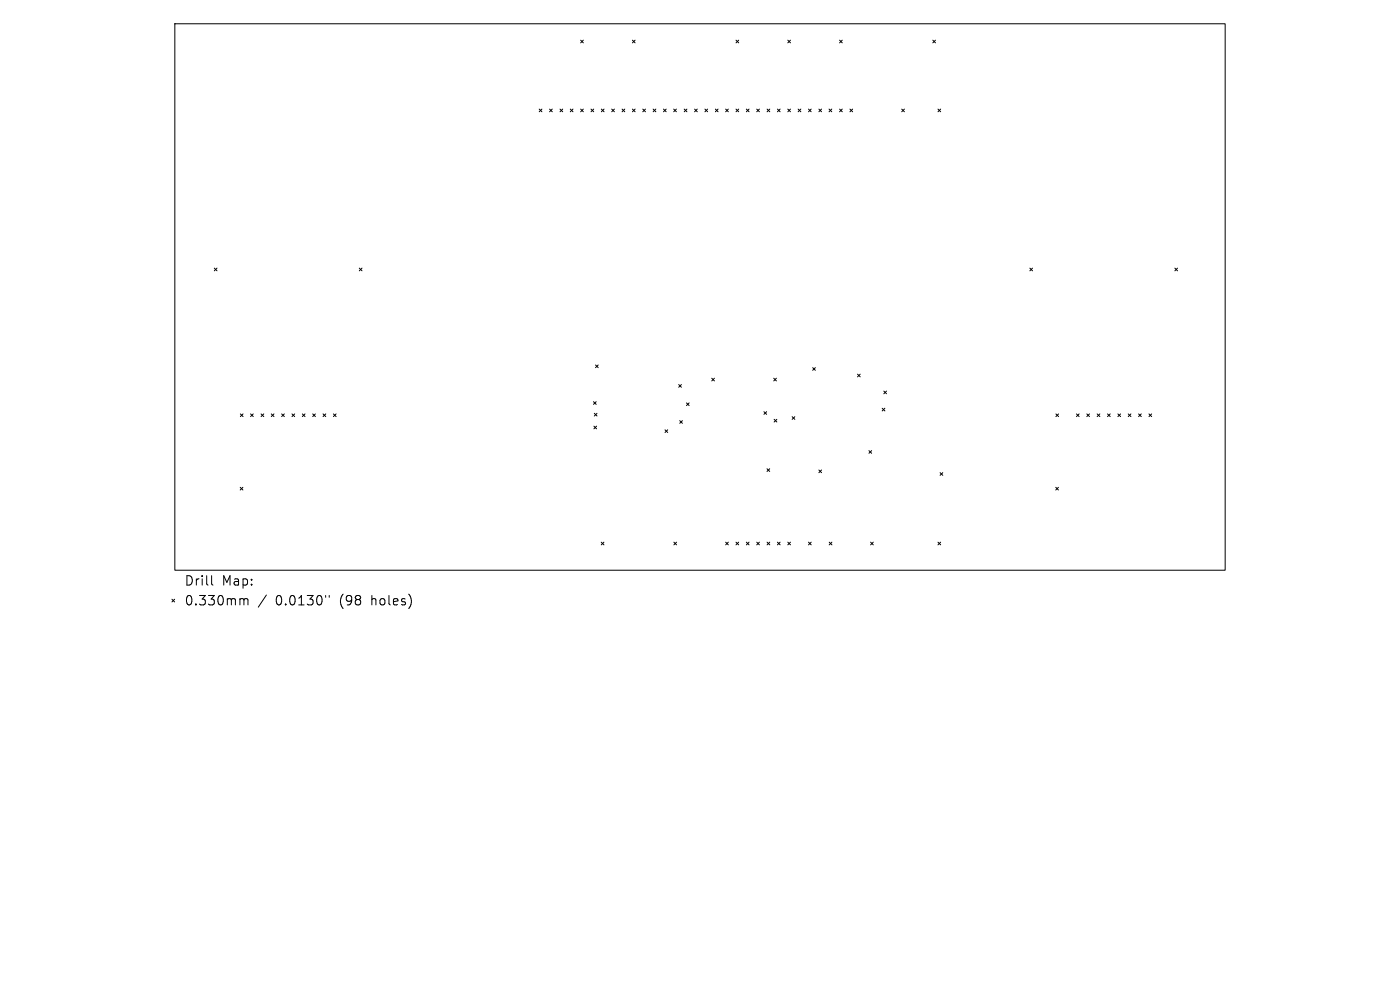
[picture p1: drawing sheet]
<svg xmlns="http://www.w3.org/2000/svg" width="297mm" height="210mm" viewBox="0 0 297 210" stroke-linecap="round" stroke-linejoin="round" font-family="sans-serif">
<defs><g id="words">
<g font-size="2.8">
<text x="39" y="124.5">Drill</text>
<text x="47.1" y="124.5">Map:</text>
<text x="39" y="128.7">0.330mm</text>
<text x="58.5" y="128.7">0.0130&quot;</text>
<text x="72.2" y="128.7">(98</text>
<text x="79.1" y="128.7">holes)</text>
</g>
</g></defs>
<g fill="none" stroke="#000" stroke-width=".21">
<path d="M37.1 5h222.8v116h-222.8zM123.2 8.5l.6 .6M123.8 8.5l-.6 .6M134.2 8.5l.5 .6M134.7 8.5l-.5 .6M156.1 8.5l.6 .6M156.7 8.5l-.6 .6M167.1 8.5l.6 .6M167.7 8.5l-.6 .6M178.1 8.5l.6 .6M178.7 8.5l-.6 .6M197.9 8.5l.6 .6"/>
<path d="M198.5 8.5l-.6 .6M114.4 23.1l.6 .6M115 23.1l-.6 .6M116.6 23.1l.6 .6M117.2 23.1l-.6 .6M118.8 23.1l.6 .6M119.4 23.1l-.6 .6M121 23.1l.6 .6M121.6 23.1l-.6 .6M123.2 23.1l.6 .6M123.8 23.1l-.6 .6M125.4 23.1l.5 .6"/>
<path d="M125.9 23.1l-.5 .6M127.6 23.1l.5 .6M128.1 23.1l-.5 .6M129.8 23.1l.5 .6M130.3 23.1l-.5 .6M132 23.1l.5 .6M132.5 23.1l-.5 .6M134.2 23.1l.5 .6M134.7 23.1l-.5 .6M136.4 23.1l.5 .6M136.9 23.1l-.5 .6M138.6 23.1l.5 .6"/>
<path d="M139.1 23.1l-.5 .6M140.8 23.1l.5 .6M141.3 23.1l-.5 .6M142.9 23.1l.6 .6M143.5 23.1l-.6 .6M145.2 23.1l.5 .6M145.7 23.1l-.5 .6M147.4 23.1l.5 .6M147.9 23.1l-.5 .6M149.5 23.1l.6 .6M150.1 23.1l-.6 .6M151.8 23.1l.5 .6"/>
<path d="M152.3 23.1l-.5 .6M153.9 23.1l.6 .6M154.5 23.1l-.6 .6M156.1 23.1l.6 .6M156.7 23.1l-.6 .6M158.3 23.1l.6 .6M158.9 23.1l-.6 .6M160.5 23.1l.6 .6M161.1 23.1l-.6 .6M162.7 23.1l.6 .6M163.3 23.1l-.6 .6M164.9 23.1l.6 .6"/>
<path d="M165.5 23.1l-.6 .6M167.1 23.1l.6 .6M167.7 23.1l-.6 .6M169.3 23.1l.6 .6M169.9 23.1l-.6 .6M171.5 23.1l.6 .6M172.1 23.1l-.6 .6M173.7 23.1l.6 .6M174.3 23.1l-.6 .6M175.9 23.1l.6 .6M176.5 23.1l-.6 .6M178.1 23.1l.6 .6"/>
<path d="M178.7 23.1l-.6 .6M180.3 23.1l.6 .6M180.9 23.1l-.6 .6M191.3 23.1l.6 .6M191.9 23.1l-.6 .6M199 23.1l.6 .6M199.6 23.1l-.6 .6M45.5 56.9l.5 .5M46 56.9l-.5 .5M76.2 56.9l.6 .5M76.8 56.9l-.6 .5M218.5 56.9l.5 .5"/>
<path d="M219 56.9l-.5 .5M249.2 56.9l.6 .5M249.8 56.9l-.6 .5M126.3 77.4l.6 .6M126.9 77.4l-.6 .6M172.4 78l.6 .6M173 78l-.6 .6M181.9 79.4l.6 .5M182.5 79.4l-.6 .5M51 87.8l.6 .6M51.6 87.8l-.6 .6M53.2 87.8l.5 .6"/>
<path d="M53.7 87.8l-.5 .6M55.4 87.8l.6 .6M56 87.8l-.6 .6M57.5 87.8l.6 .6M58.1 87.8l-.6 .6M59.7 87.8l.6 .6M60.3 87.8l-.6 .6M61.9 87.8l.6 .6M62.5 87.8l-.6 .6M64.1 87.8l.6 .6M64.7 87.8l-.6 .6M66.3 87.8l.6 .6"/>
<path d="M66.9 87.8l-.6 .6M68.5 87.8l.6 .6M69.1 87.8l-.6 .6M70.7 87.8l.6 .6M71.3 87.8l-.6 .6M125.9 85.2l.6 .6M126 90.4l.6 .6M126.1 87.7l.5 .5M126.5 85.2l-.6 .6M126.6 90.4l-.6 .6M126.6 87.7l-.5 .5M141.1 91.2l.6 .5"/>
<path d="M141.7 91.2l-.6 .5M144 81.6l.6 .5M144.2 89.2l.6 .6M144.6 81.6l-.6 .5M144.8 89.2l-.6 .6M145.6 85.5l.6 .5M146.2 85.5l-.6 .5M151 80.2l.6 .6M151.6 80.2l-.6 .6M162.1 87.3l.5 .6M162.6 87.3l-.5 .6M162.7 99.4l.6 .6"/>
<path d="M163.3 99.4l-.6 .6M164.1 80.2l.6 .6M164.2 88.9l.6 .6M164.7 80.2l-.6 .6M164.8 88.9l-.6 .6M168.1 88.4l.5 .6M168.6 88.4l-.5 .6M173.7 99.7l.6 .6M174.3 99.7l-.6 .6M184.3 95.6l.6 .6M184.9 95.6l-.6 .6M187.2 86.6l.5 .6"/>
<path d="M187.5 83l.6 .5M187.7 86.6l-.5 .6M188.1 83l-.6 .5M224 87.8l.6 .6M224.6 87.8l-.6 .6M228.4 87.8l.5 .6M228.9 87.8l-.5 .6M230.6 87.8l.5 .6M231.1 87.8l-.5 .6M232.8 87.8l.5 .6M233.3 87.8l-.5 .6M235 87.8l.5 .6"/>
<path d="M235.5 87.8l-.5 .6M237.2 87.8l.5 .6M237.7 87.8l-.5 .6M239.3 87.8l.6 .6M239.9 87.8l-.6 .6M241.5 87.8l.6 .6M242.1 87.8l-.6 .6M243.7 87.8l.6 .6M244.3 87.8l-.6 .6M51 103.4l.5 .5M51.5 103.4l-.5 .5M127.5 115l.6 .6"/>
<path d="M128.1 115l-.6 .6M143 115l.5 .6M143.5 115l-.5 .6M153.9 115l.6 .6M154.5 115l-.6 .6M156.1 115l.6 .6M156.7 115l-.6 .6M158.3 115l.6 .6M158.9 115l-.6 .6M160.5 115l.6 .6M161.1 115l-.6 .6M162.7 115l.6 .6"/>
<path d="M163.3 115l-.6 .6M164.9 115l.6 .6M165.5 115l-.6 .6M167.1 115l.6 .6M167.7 115l-.6 .6M171.5 115l.6 .6M172.1 115l-.6 .6M175.9 115l.6 .6M176.5 115l-.6 .6M184.7 115l.6 .6M185.3 115l-.6 .6M199 115l.6 .6"/>
<path d="M199.4 100.3l.6 .5M199.6 115l-.6 .6M200 100.3l-.6 .5M224 103.4l.5 .5M224.5 103.4l-.5 .5M36.5 127.1l.5 .6M37 127.1l-.5 .6M44.9 122.1v1.7l.3 .3M51.2 127l.5 .1v.2M51.7 127.3l.3-.3 .5 .1 .1 1.2M51.7 127.3v1M56.5 126.2l-1.7 2.6"/>
<path d="M69.1 126.3v.4M69.8 126.3v.4"/>
</g>
<use href="#words"/>
</svg>
